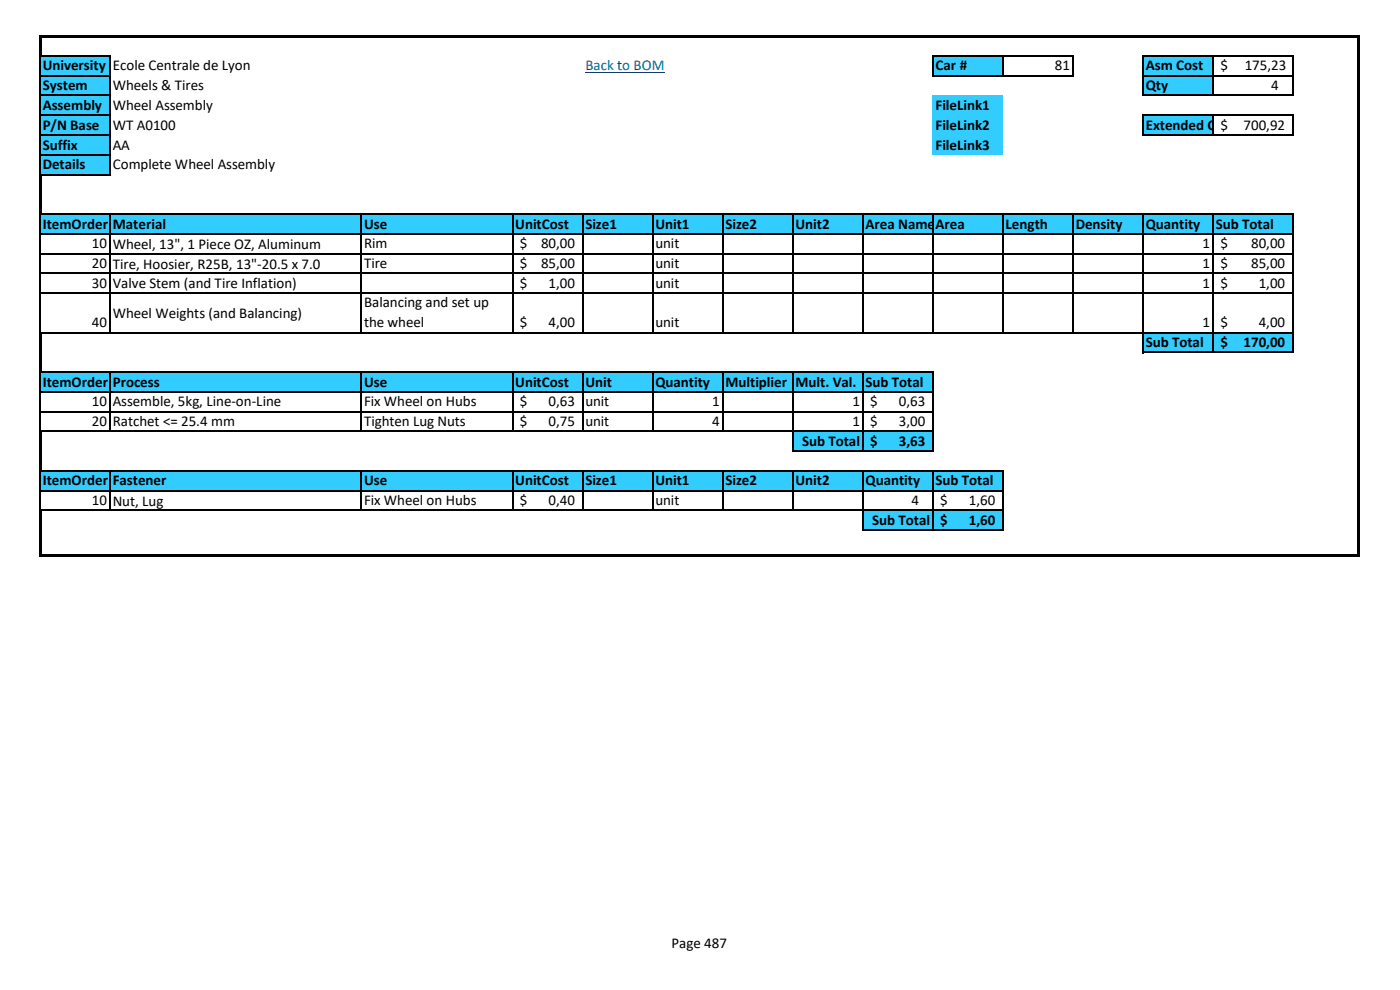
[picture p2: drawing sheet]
<svg xmlns="http://www.w3.org/2000/svg" width="297mm" height="210mm" viewBox="0 0 297 210" stroke-linecap="round" stroke-linejoin="round" font-family="sans-serif">
<defs><g id="words">
<g font-size="3.2">
<text x="9.1" y="14.9">University</text>
<text x="23.9" y="14.9">Ecole Centrale de Lyon</text>
<text x="198.5" y="14.9">Car #</text>
<text x="223.8" y="14.9">81</text>
<text x="243.1" y="14.9">Asm Cost</text>
<text x="258.9" y="14.9">$</text>
<text x="264.1" y="14.9">175,23</text>
<text x="9.1" y="19.1">System</text>
<text x="9.1" y="23.3">Assembly</text>
<text x="23.9" y="19.1">Wheels &amp; Tires</text>
<text x="23.9" y="23.3">Wheel Assembly</text>
<text x="198.5" y="23.3">FileLink1</text>
<text x="243.1" y="19.1">Qty</text>
<text x="269.7" y="19.1">4</text>
<text x="9.1" y="27.5">P/N Base</text>
<text x="23.9" y="27.5">WT A0100</text>
<text x="198.5" y="27.5">FileLink2</text>
<text x="243.1" y="27.5">Extended Cost 700,92</text>
<text x="258.9" y="27.5">$</text>
<text x="9.1" y="31.7">Suffix</text>
<text x="9.1" y="35.9">Details</text>
<text x="23.9" y="31.7">AA</text>
<text x="23.9" y="35.9">Complete Wheel Assembly</text>
<text x="198.5" y="31.7">FileLink3</text>
<text x="9.1" y="48.5">ItemOrder</text>
<text x="19.5" y="52.7">10</text>
<text x="23.9" y="48.5">Material</text>
<text x="23.9" y="52.8">Wheel, 13&quot;, 1 Piece OZ, Aluminum</text>
<text x="77.2" y="48.5">Use</text>
<text x="77.2" y="52.7">Rim</text>
<text x="109.3" y="48.5">UnitCost</text>
<text x="110.3" y="52.7">$</text>
<text x="114.8" y="52.7">80,00</text>
<text x="124.2" y="48.5">Size1</text>
<text x="139" y="48.5">Unit1</text>
<text x="139" y="52.7">unit</text>
<text x="153.9" y="48.5">Size2</text>
<text x="168.8" y="48.5">Unit2</text>
<text x="183.6" y="48.5">Area Name</text>
<text x="198.5" y="48.5">Area</text>
<text x="213.3" y="48.5">Length</text>
<text x="228.2" y="48.5">Density</text>
<text x="243.1" y="48.5">Quantity</text>
<text x="255.1" y="52.7">1</text>
<text x="257.9" y="48.5">Sub Total</text>
<text x="258.9" y="52.7">$</text>
<text x="265.4" y="52.7">80,00</text>
<text x="19.5" y="56.9">20</text>
<text x="23.9" y="57">Tire, Hoosier, R25B, 13&quot;-20.5 x 7.0</text>
<text x="77.2" y="56.9">Tire</text>
<text x="110.3" y="56.9">$</text>
<text x="114.8" y="56.9">85,00</text>
<text x="139" y="56.9">unit</text>
<text x="255.1" y="56.9">1</text>
<text x="258.9" y="56.9">$</text>
<text x="265.4" y="56.9">85,00</text>
<text x="19.5" y="61.1">30</text>
<text x="23.9" y="61.2">Valve Stem (and Tire Inflation)</text>
<text x="77.2" y="65.1">Balancing and set up</text>
<text x="110.3" y="61.1">$</text>
<text x="116.4" y="61.1">1,00</text>
<text x="139" y="61.1">unit</text>
<text x="255.1" y="61.1">1</text>
<text x="258.9" y="61.1">$</text>
<text x="267" y="61.1">1,00</text>
<text x="19.5" y="69.4">40</text>
<text x="23.9" y="67.5">Wheel Weights (and Balancing)</text>
<text x="77.2" y="69.3">the wheel</text>
<text x="110.3" y="69.4">$</text>
<text x="116.4" y="69.4">4,00</text>
<text x="139" y="69.4">unit</text>
<text x="255.1" y="69.4">1</text>
<text x="258.9" y="69.4">$</text>
<text x="267" y="69.4">4,00</text>
<text x="243.1" y="73.6">Sub Total</text>
<text x="258.9" y="73.6">$</text>
<text x="263.8" y="73.6">170,00</text>
<text x="9.1" y="82">ItemOrder</text>
<text x="23.9" y="82">Process</text>
<text x="77.2" y="82">Use</text>
<text x="109.3" y="82">UnitCost</text>
<text x="124.2" y="82">Unit</text>
<text x="139" y="82">Quantity</text>
<text x="153.9" y="82">Multiplier</text>
<text x="168.8" y="82">Mult. Val.</text>
<text x="183.6" y="82">Sub Total</text>
<text x="19.5" y="86.2">10</text>
<text x="23.9" y="86.2">Assemble, 5kg, Line-on-Line</text>
<text x="77.2" y="86.2">Fix Wheel on Hubs</text>
<text x="110.3" y="86.2">$</text>
<text x="116.4" y="86.2">0,63</text>
<text x="124.2" y="86.2">unit</text>
<text x="151.1" y="86.2">1</text>
<text x="180.8" y="86.2">1</text>
<text x="184.6" y="86.2">$</text>
<text x="190.7" y="86.2">0,63</text>
<text x="19.5" y="90.4">20</text>
<text x="23.9" y="90.3">Ratchet &lt;= 25.4 mm</text>
<text x="77.2" y="90.4">Tighten Lug Nuts</text>
<text x="110.3" y="90.4">$</text>
<text x="116.4" y="90.4">0,75</text>
<text x="124.2" y="90.4">unit</text>
<text x="151.1" y="90.4">4</text>
<text x="170.2" y="94.6">Sub Total</text>
<text x="180.8" y="90.4">1</text>
<text x="184.6" y="90.4">$</text>
<text x="184.6" y="94.6">$</text>
<text x="190.7" y="90.4">3,00</text>
<text x="190.7" y="94.6">3,63</text>
<text x="9.1" y="103">ItemOrder</text>
<text x="19.5" y="107.2">10</text>
<text x="23.9" y="103">Fastener</text>
<text x="23.9" y="107.3">Nut, Lug</text>
<text x="77.2" y="103">Use</text>
<text x="77.2" y="107.2">Fix Wheel on Hubs</text>
<text x="109.3" y="103">UnitCost</text>
<text x="110.3" y="107.2">$</text>
<text x="116.4" y="107.2">0,40</text>
<text x="124.2" y="103">Size1</text>
<text x="139" y="103">Unit1</text>
<text x="139" y="107.2">unit</text>
<text x="153.9" y="103">Size2</text>
<text x="168.8" y="103">Unit2</text>
<text x="183.6" y="103">Quantity</text>
<text x="193.4" y="107.2">4</text>
<text x="198.5" y="103">Sub Total</text>
<text x="199.5" y="107.2">$</text>
<text x="205.6" y="107.2">1,60</text>
<text x="185" y="111.4">Sub Total</text>
<text x="199.5" y="111.4">$</text>
<text x="205.6" y="111.4">1,60</text>
<text x="142.5" y="201">Page 487</text>
</g>
<text font-size="3.2" fill="#00f" x="124.2" y="14.9">Back to BOM</text>
</g></defs>
<g fill="#3cf">
<path d="M8.6 11.9h14.8v4.2h-14.8z" fill-rule="evenodd"/>
<path d="M197.9 11.9h14.9v4.2h-14.9z" fill-rule="evenodd"/>
<path d="M242.5 11.9h14.9v4.2h-14.9z" fill-rule="evenodd"/>
<path d="M8.6 16h14.8v4.3h-14.8z" fill-rule="evenodd"/>
<path d="M242.5 16h14.9v4.3h-14.9z" fill-rule="evenodd"/>
<path d="M8.6 20.2h14.8v8.5h-14.8z" fill-rule="evenodd"/>
<path d="M197.9 20.2h14.9v8.5h-14.9z" fill-rule="evenodd"/>
<path d="M242.5 24.4h14.9v4.3h-14.9z" fill-rule="evenodd"/>
<path d="M8.6 28.6h14.8v4.3h-14.8z" fill-rule="evenodd"/>
<path d="M197.9 28.6h14.9v4.3h-14.9z" fill-rule="evenodd"/>
<path d="M8.6 32.8h14.8v4.2h-14.8z" fill-rule="evenodd"/>
<path d="M8.6 45.4h265.7v4.2h-265.7z" fill-rule="evenodd"/>
<path d="M242.5 70.5h31.8v4.3h-31.8z" fill-rule="evenodd"/>
<path d="M8.6 78.9h189.3v4.3h-189.3z" fill-rule="evenodd"/>
<path d="M168.2 91.5h29.7v4.2h-29.7z" fill-rule="evenodd"/>
<path d="M8.6 99.9h204.2v4.2h-204.2z" fill-rule="evenodd"/>
<path d="M183 108.3h29.8v4.2h-29.8z" fill-rule="evenodd"/>
</g>
<path d="M124.2 15.4h16.8" fill="none" stroke="#00f" stroke-width=".21"/>
<g fill="#000">
<path d="M8.2 7.4h.6v4.6h-.6z" fill-rule="evenodd"/>
<path d="M8.8 7.4h279.7v.6h-279.7z" fill-rule="evenodd"/>
<path d="M8.2 36.9h.6v8.7h-.6z" fill-rule="evenodd"/>
<path d="M8.2 70.4h.6v8.7h-.6z" fill-rule="evenodd"/>
<path d="M8.2 91.4h.6v8.7h-.6z" fill-rule="evenodd"/>
<path d="M8.2 108.1h.6v10.1h-.6z" fill-rule="evenodd"/>
<path d="M8.8 117.6h279.7v.6h-279.7z" fill-rule="evenodd"/>
<path d="M288 8h.5v110.2h-.5z" fill-rule="evenodd"/>
</g>
<g fill="none" stroke="#000" stroke-width=".3">
<path d="M8.5 12v24.9M8.6 16.1h14.9M8.8 11.9h14.7M23.3 12v25.2M197.9 11.7v4.5M198.1 11.9h29.7M198.1 16.1h29.7M212.8 12v4.2M227.6 12v4.2M242.5 11.7v8.7M242.6 11.9h31.8M242.6 16.1h31.8"/>
<path d="M257.4 12v8.4M274.2 12v8.4M8.6 20.3h14.9M8.6 24.5h14.9M8.6 28.6h14.9M8.6 32.8h14.9M8.8 37h14.7M242.5 24.3v4.5M242.6 20.3h31.8M242.6 24.5h31.8M242.6 28.6h31.8M257.4 24.6v4.2"/>
<path d="M274.2 24.6v4.2M8.5 45.6v24.8M8.6 49.6h265.8M8.6 53.8h265.8M8.6 58h265.8M8.8 45.4h265.6M23.3 45.6v3.9M23.3 49.8v20.9M76.7 45.6v3.9M76.7 49.8v20.9M108.8 45.6v3.9M108.8 49.8v20.9"/>
<path d="M123.6 45.6v3.9M123.6 49.8v20.9M138.5 45.6v3.9M138.5 49.8v20.9M153.3 45.6v3.9M153.3 49.8v20.9M168.2 45.6v3.9M168.2 49.8v20.9M183.1 45.6v3.9M183.1 49.8v20.9M197.9 45.6v3.9M197.9 49.8v20.9"/>
<path d="M212.8 45.6v3.9M212.8 49.8v20.9M227.6 45.6v3.9M227.6 49.8v20.9M242.5 45.6v3.9M242.5 49.8v25.1M257.4 45.6v3.9M257.4 49.8v20.6M274.2 45.6v3.9M274.2 49.8v20.6M8.5 79.1v12.3M8.6 62.2h265.8"/>
<path d="M8.8 70.6h233.6M8.8 78.9h189.3M23.3 79.1v3.9M76.7 79.1v3.9M108.8 79.1v3.9M123.6 79.1v3.9M138.5 79.1v3.9M153.3 79.1v3.9M168.2 79.1v3.9M183.1 79.1v3.9M197.9 79.1v3.9M242.6 70.6h31.8"/>
<path d="M242.6 74.8h31.8M257.4 70.7v4.2M274.2 70.7v4.2M8.6 83.1h189.5M8.6 87.3h189.5M8.8 91.5h159.2M8.8 99.9h204.1M23.3 83.3v8.4M76.7 83.3v8.4M108.8 83.3v8.4M123.6 83.3v8.4M138.5 83.3v8.4"/>
<path d="M153.3 83.3v8.4M168.2 83.3v12.6M168.3 91.5h29.8M168.3 95.7h29.8M183.1 83.3v8.1M183.1 91.7v4.2M197.9 83.3v8.1M197.9 91.7v4.2M8.5 100.1v8M8.6 104.1h204.3M8.8 108.3h174.1M23.3 100.1v3.8"/>
<path d="M23.3 104.2v4.2M76.7 100.1v3.8M76.7 104.2v4.2M108.8 100.1v3.8M108.8 104.2v4.2M123.6 100.1v3.8M123.6 104.2v4.2M138.5 100.1v3.8M138.5 104.2v4.2M153.3 100.1v3.8M153.3 104.2v4.2M168.2 100.1v3.8"/>
<path d="M168.2 104.2v4.2M183.1 100.1v3.8M183.1 104.2v8.4M183.2 108.3h29.7M183.2 112.5h29.7M197.9 100.1v3.8M197.9 104.2v3.9M197.9 108.4v4.2M212.8 100.1v3.8M212.8 104.2v3.9M212.8 108.4v4.2"/>
</g>
<use href="#words"/>
</svg>
